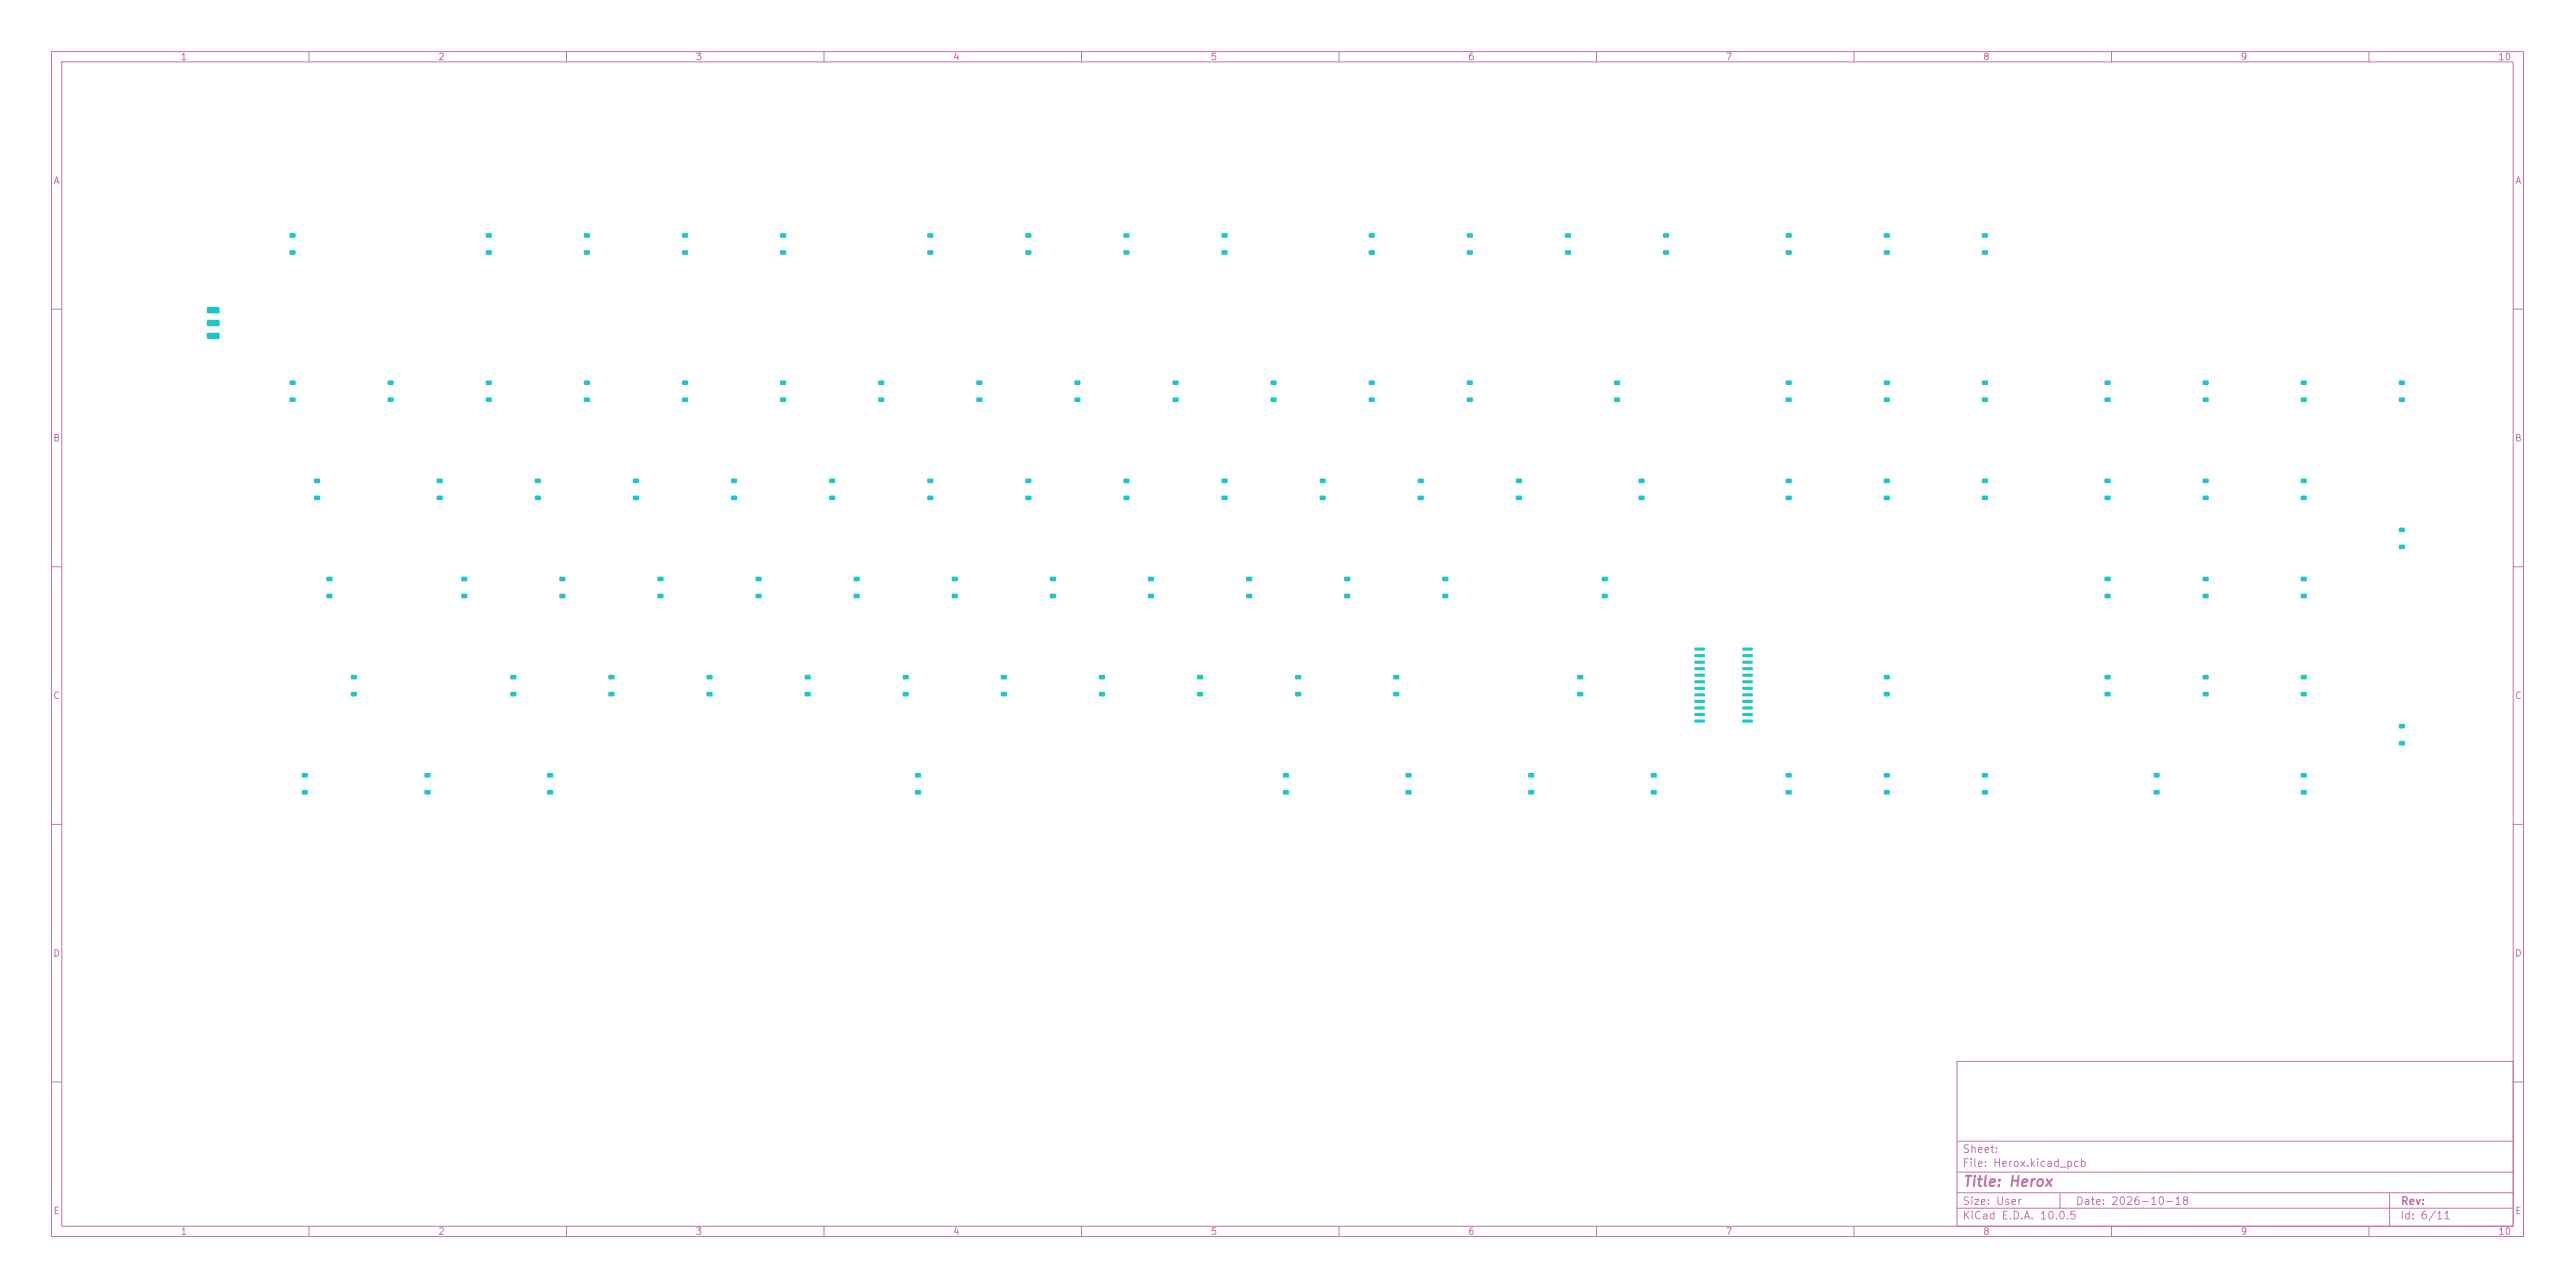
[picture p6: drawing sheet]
<svg xmlns="http://www.w3.org/2000/svg" width="500mm" height="250mm" viewBox="0 0 500 250" stroke-linecap="round" stroke-linejoin="round" font-family="sans-serif">
<defs><g id="words">
<text font-size="2" fill="#c872ab" x="381" y="230.8">Title: Herox</text>
<g font-size="1.5" fill="#c872ab">
<text x="380.9" y="226.9">File: Herox.kicad_pcb</text>
<text x="380.9" y="224.2">Sheet:</text>
<text x="380.9" y="237.1">KiCad E.D.A. 10.0.5</text>
<text x="380.9" y="234.3">Size: User</text>
<text x="402.9" y="234.3">Date: 2026-10-18</text>
<text x="465.9" y="237.1">Id: 6/11</text>
<text x="466" y="234.2">Rev:</text>
</g>
<g font-size="1.3" fill="#c872ab">
<text x="35" y="12">1</text>
<text x="85" y="12">2</text>
<text x="135" y="12">3</text>
<text x="185" y="12">4</text>
<text x="235" y="12">5</text>
<text x="285" y="12">6</text>
<text x="335" y="12">7</text>
<text x="385" y="12">8</text>
<text x="435" y="12">9</text>
<text x="485" y="12">10</text>
<text x="10.3" y="36">A</text>
<text x="488.3" y="36">A</text>
<text x="10.2" y="86">B</text>
<text x="488.2" y="86">B</text>
<text x="10.2" y="136">C</text>
<text x="488.2" y="136">C</text>
<text x="10.2" y="186">D</text>
<text x="488.2" y="186">D</text>
<text x="10.3" y="236">E</text>
<text x="35" y="240">1</text>
<text x="85" y="240">2</text>
<text x="135" y="240">3</text>
<text x="185" y="240">4</text>
<text x="235" y="240">5</text>
<text x="285" y="240">6</text>
<text x="335" y="240">7</text>
<text x="385" y="240">8</text>
<text x="435" y="240">9</text>
<text x="485" y="240">10</text>
<text x="488.3" y="236">E</text>
</g>
</g></defs>
<g fill="none" stroke="#c872ab" stroke-width=".19">
<path d="M10 10h480v230h-480zM12 12h476v226h-476zM60 10v2M110 10v2M160 10v2M210 10v2M260 10v2M310 10v2M360 10v2M410 10v2M460 10v2M10 60h2"/>
<path d="M488 60h2M10 110h2M488 110h2M10 160h2M488 160h2M10 210h2M380 206h108v32h-108zM488 210h2M60 238v2M110 238v2M160 238v2M210 238v2"/>
<path d="M260 238v2M310 238v2M360 238v2M380 234.5h108M380 231.5h108M380 227.5h108M380 221.5h108M400 231.5v3M410 238v2M460 238v2M464 231.5v6.5"/>
</g>
<g fill="#1ac8c8">
<path d="M323 48.6h1v.8h-1z"/>
<path d="M323 45.3h1v.8h-1z"/>
<path d="M94.4 77.2h1v.8h-1z"/>
<path d="M94.4 73.9h1v.8h-1z"/>
<path d="M151.5 48.6h1.1v.8h-1.1z"/>
<path d="M151.5 45.3h1.1v.8h-1.1z"/>
<path d="M94.4 48.6h1v.8h-1z"/>
<path d="M94.4 45.3h1v.8h-1z"/>
<path d="M63.4 115.3h1.1v.8h-1.1z"/>
<path d="M63.4 112h1.1v.8h-1.1z"/>
<path d="M113.4 48.6h1.1v.8h-1.1z"/>
<path d="M113.4 45.3h1.1v.8h-1.1z"/>
<path d="M446.8 153.4h1.1v.8h-1.1z"/>
<path d="M446.8 150.1h1.1v.8h-1.1z"/>
<path d="M58.7 153.4h1v.8h-1z"/>
<path d="M58.7 150.1h1v.8h-1z"/>
<path d="M465.8 77.2h1.1v.8h-1.1z"/>
<path d="M465.8 73.9h1.1v.8h-1.1z"/>
<path d="M408.7 115.3h1.1v.8h-1.1z"/>
<path d="M408.7 112h1.1v.8h-1.1z"/>
<path d="M365.8 153.4h1.1v.8h-1.1z"/>
<path d="M365.8 150.1h1.1v.8h-1.1z"/>
<path d="M232.5 134.3h1.1v.8h-1.1z"/>
<path d="M232.5 131h1.1v.8h-1.1z"/>
<path d="M296.8 153.4h1v.8h-1z"/>
<path d="M296.8 150.1h1v.8h-1z"/>
<path d="M303.9 48.6h1.1v.8h-1.1z"/>
<path d="M303.9 45.3h1.1v.8h-1.1z"/>
<path d="M265.8 48.6h1.1v.8h-1.1z"/>
<path d="M265.8 45.3h1.1v.8h-1.1z"/>
<path d="M313.4 77.2h1.1v.8h-1.1z"/>
<path d="M313.4 73.9h1.1v.8h-1.1z"/>
<path d="M242 115.3h1.1v.8h-1.1z"/>
<path d="M242 112h1.1v.8h-1.1z"/>
<path d="M106.3 153.4h1v.8h-1z"/>
<path d="M106.3 150.1h1v.8h-1z"/>
<path d="M175.3 134.3h1.1v.8h-1.1z"/>
<path d="M175.3 131h1.1v.8h-1.1z"/>
<path d="M99.1 134.3h1.1v.8h-1.1z"/>
<path d="M99.1 131h1.1v.8h-1.1z"/>
<path d="M137.2 134.3h1.1v.8h-1.1z"/>
<path d="M137.2 131h1.1v.8h-1.1z"/>
<path d="M427.7 115.3h1.1v.8h-1.1z"/>
<path d="M427.7 112h1.1v.8h-1.1z"/>
<path d="M180.1 48.6h1.1v.8h-1.1z"/>
<path d="M180.1 45.3h1.1v.8h-1.1z"/>
<path d="M446.8 77.2h1.1v.8h-1.1z"/>
<path d="M446.8 73.9h1.1v.8h-1.1z"/>
<path d="M256.3 96.2h1.1v.8h-1.1z"/>
<path d="M256.3 92.9h1.1v.8h-1.1z"/>
<path d="M199.1 48.6h1.1v.8h-1.1z"/>
<path d="M199.1 45.3h1.1v.8h-1.1z"/>
<path d="M346.8 153.4h1.1v.8h-1.1z"/>
<path d="M346.8 150.1h1.1v.8h-1.1z"/>
<path d="M246.8 77.2h1v.8h-1z"/>
<path d="M246.8 73.9h1v.8h-1z"/>
<path d="M284.9 48.6h1v.8h-1z"/>
<path d="M284.9 45.3h1v.8h-1z"/>
<path d="M265.8 77.2h1.1v.8h-1.1z"/>
<path d="M265.8 73.9h1.1v.8h-1.1z"/>
<path d="M418.2 153.4h1.1v.8h-1.1z"/>
<path d="M418.2 150.1h1.1v.8h-1.1z"/>
<path d="M213.4 134.3h1.1v.8h-1.1z"/>
<path d="M213.4 131h1.1v.8h-1.1z"/>
<path d="M56.3 77.2h1v.8h-1z"/>
<path d="M56.3 73.9h1v.8h-1z"/>
<path d="M208.7 77.2h1v.8h-1z"/>
<path d="M208.7 73.9h1v.8h-1z"/>
<path d="M427.7 134.3h1.1v.8h-1.1z"/>
<path d="M427.7 131h1.1v.8h-1.1z"/>
<path d="M118.2 134.3h1.1v.8h-1.1z"/>
<path d="M118.2 131h1.1v.8h-1.1z"/>
<path d="M146.8 115.3h1v.8h-1z"/>
<path d="M146.8 112h1v.8h-1z"/>
<path d="M284.9 77.2h1v.8h-1z"/>
<path d="M284.9 73.9h1v.8h-1z"/>
<path d="M103.9 96.2h1.1v.8h-1.1z"/>
<path d="M103.9 92.9h1.1v.8h-1.1z"/>
<path d="M346.8 77.2h1.1v.8h-1.1z"/>
<path d="M346.8 73.9h1.1v.8h-1.1z"/>
<path d="M311.1 115.3h1v.8h-1z"/>
<path d="M311.1 112h1v.8h-1z"/>
<path d="M273 153.4h1v.8h-1z"/>
<path d="M273 150.1h1v.8h-1z"/>
<path d="M408.7 77.2h1.1v.8h-1.1z"/>
<path d="M408.7 73.9h1.1v.8h-1.1z"/>
<path d="M280.1 115.3h1.1v.8h-1.1z"/>
<path d="M280.1 112h1.1v.8h-1.1z"/>
<path d="M184.9 115.3h1v.8h-1z"/>
<path d="M184.9 112h1v.8h-1z"/>
<path d="M446.8 96.2h1.1v.8h-1.1z"/>
<path d="M446.8 92.9h1.1v.8h-1.1z"/>
<path d="M365.8 96.2h1.1v.8h-1.1z"/>
<path d="M365.8 92.9h1.1v.8h-1.1z"/>
<path d="M189.6 77.2h1.1v.8h-1.1z"/>
<path d="M189.6 73.9h1.1v.8h-1.1z"/>
<path d="M261.1 115.3h1v.8h-1z"/>
<path d="M261.1 112h1v.8h-1z"/>
<path d="M318.2 96.2h1.1v.8h-1.1z"/>
<path d="M318.2 92.9h1.1v.8h-1.1z"/>
<path d="M151.5 77.2h1.1v.8h-1.1z"/>
<path d="M151.5 73.9h1.1v.8h-1.1z"/>
<path d="M194.4 134.3h1.1v.8h-1.1z"/>
<path d="M194.4 131h1.1v.8h-1.1z"/>
<path d="M249.2 153.4h1v.8h-1z"/>
<path d="M249.2 150.1h1v.8h-1z"/>
<path d="M365.8 77.2h1.1v.8h-1.1z"/>
<path d="M365.8 73.9h1.1v.8h-1.1z"/>
<path d="M40.2 64.6h2.3l.2 .2-.1 .9-.2 .1h-2.1l-.1-.2z"/>
<path d="M40.2 62.1h2.3l.2 .2-.1 .9-.2 .1h-2.1l-.1-.2z"/>
<path d="M40.2 59.6h2.3l.2 .2-.1 .9-.2 .1h-2.1l-.1-.2z"/>
<path d="M346.8 96.2h1.1v.8h-1.1z"/>
<path d="M346.8 92.9h1.1v.8h-1.1z"/>
<path d="M320.6 153.4h1.1v.8h-1.1z"/>
<path d="M320.6 150.1h1.1v.8h-1.1z"/>
<path d="M56.3 48.6h1v.8h-1z"/>
<path d="M56.3 45.3h1v.8h-1z"/>
<path d="M61 96.2h1.1v.8h-1.1z"/>
<path d="M61 92.9h1.1v.8h-1.1z"/>
<path d="M338.3 125.7h2v.5l-1.9 .1z"/>
<path d="M338.3 127h2v.5h-1.9z"/>
<path d="M338.3 128.3l2-.1v.5l-1.9 .1z"/>
<path d="M338.3 129.5h2v.5l-1.9 .1z"/>
<path d="M338.3 130.8h2v.5l-1.9 .1z"/>
<path d="M338.3 132.1l2-.1v.5l-1.9 .1z"/>
<path d="M338.3 133.3h2v.5l-1.9 .1z"/>
<path d="M338.3 134.6h2v.5l-1.9 .1z"/>
<path d="M338.3 135.9h2v.5h-1.9z"/>
<path d="M338.3 137.2l2-.1v.5l-1.9 .1z"/>
<path d="M338.3 138.4h2v.5l-1.9 .1z"/>
<path d="M338.3 139.7h2v.5h-1.9z"/>
<path d="M329 139.7h2v.5h-1.9z"/>
<path d="M329 138.4h2v.5l-1.9 .1z"/>
<path d="M329 137.2l2-.1v.5l-1.9 .1z"/>
<path d="M329 135.9h2v.5h-1.9z"/>
<path d="M329 134.6h2v.5l-1.9 .1z"/>
<path d="M329 133.3h2v.5l-1.9 .1z"/>
<path d="M329 132.1l2-.1v.5l-1.9 .1z"/>
<path d="M329 130.8h2v.5l-1.9 .1z"/>
<path d="M329 129.5h2v.5l-1.9 .1z"/>
<path d="M329 128.3l2-.1v.5l-1.9 .1z"/>
<path d="M329 127h2v.5h-1.9z"/>
<path d="M329 125.7h2v.5l-1.9 .1z"/>
<path d="M237.2 48.6h1.1v.8h-1.1z"/>
<path d="M237.2 45.3h1.1v.8h-1.1z"/>
<path d="M408.7 134.3h1.1v.8h-1.1z"/>
<path d="M408.7 131h1.1v.8h-1.1z"/>
<path d="M84.8 96.2h1.1v.8h-1.1z"/>
<path d="M84.8 92.9h1.1v.8h-1.1z"/>
<path d="M465.8 105.8h1.1v.7h-1.1z"/>
<path d="M465.8 102.5h1.1v.7h-1.1z"/>
<path d="M89.6 115.3h1.1v.8h-1.1z"/>
<path d="M89.6 112h1.1v.8h-1.1z"/>
<path d="M384.9 96.2h1.1v.8h-1.1z"/>
<path d="M384.9 92.9h1.1v.8h-1.1z"/>
<path d="M199.1 96.2h1.1v.8h-1.1z"/>
<path d="M199.1 92.9h1.1v.8h-1.1z"/>
<path d="M113.4 77.2h1.1v.8h-1.1z"/>
<path d="M113.4 73.9h1.1v.8h-1.1z"/>
<path d="M408.7 96.2h1.1v.8h-1.1z"/>
<path d="M408.7 92.9h1.1v.8h-1.1z"/>
<path d="M306.3 134.3h1.1v.8h-1.1z"/>
<path d="M306.3 131h1.1v.8h-1.1z"/>
<path d="M203.9 115.3h1.1v.8h-1.1z"/>
<path d="M203.9 112h1.1v.8h-1.1z"/>
<path d="M156.3 134.3h1.1v.8h-1.1z"/>
<path d="M156.3 131h1.1v.8h-1.1z"/>
<path d="M161 96.2h1.1v.8h-1.1z"/>
<path d="M161 92.9h1.1v.8h-1.1z"/>
<path d="M275.3 96.2h1.1v.8h-1.1z"/>
<path d="M275.3 92.9h1.1v.8h-1.1z"/>
<path d="M132.5 48.6h1v.8h-1z"/>
<path d="M132.5 45.3h1v.8h-1z"/>
<path d="M227.7 77.2h1.1v.8h-1.1z"/>
<path d="M227.7 73.9h1.1v.8h-1.1z"/>
<path d="M177.7 153.4h1.1v.8h-1.1z"/>
<path d="M177.7 150.1h1.1v.8h-1.1z"/>
<path d="M170.6 77.2h1v.8h-1z"/>
<path d="M170.6 73.9h1v.8h-1z"/>
<path d="M270.6 134.3h1.1v.8h-1.1z"/>
<path d="M270.6 131h1.1v.8h-1.1z"/>
<path d="M165.8 115.3h1.1v.8h-1.1z"/>
<path d="M165.8 112h1.1v.8h-1.1z"/>
<path d="M237.2 96.2h1.1v.8h-1.1z"/>
<path d="M237.2 92.9h1.1v.8h-1.1z"/>
<path d="M384.9 153.4h1.1v.8h-1.1z"/>
<path d="M384.9 150.1h1.1v.8h-1.1z"/>
<path d="M446.8 115.3h1.1v.8h-1.1z"/>
<path d="M446.8 112h1.1v.8h-1.1z"/>
<path d="M465.8 143.9h1.1v.7h-1.1z"/>
<path d="M465.8 140.6h1.1v.7h-1.1z"/>
<path d="M446.8 134.3h1.1v.8h-1.1z"/>
<path d="M446.8 131h1.1v.8h-1.1z"/>
<path d="M180.1 96.2h1.1v.8h-1.1z"/>
<path d="M180.1 92.9h1.1v.8h-1.1z"/>
<path d="M427.7 77.2h1.1v.8h-1.1z"/>
<path d="M427.7 73.9h1.1v.8h-1.1z"/>
<path d="M384.9 48.6h1.1v.8h-1.1z"/>
<path d="M384.9 45.3h1.1v.8h-1.1z"/>
<path d="M251.5 134.3h1.1v.8h-1.1z"/>
<path d="M251.5 131h1.1v.8h-1.1z"/>
<path d="M365.8 48.6h1.1v.8h-1.1z"/>
<path d="M365.8 45.3h1.1v.8h-1.1z"/>
<path d="M68.2 134.3h1v.8h-1z"/>
<path d="M68.2 131h1v.8h-1z"/>
<path d="M223 115.3h1v.8h-1z"/>
<path d="M223 112h1v.8h-1z"/>
<path d="M384.9 77.2h1.1v.8h-1.1z"/>
<path d="M384.9 73.9h1.1v.8h-1.1z"/>
<path d="M82.5 153.4h1v.8h-1z"/>
<path d="M82.5 150.1h1v.8h-1z"/>
<path d="M108.7 115.3h1v.8h-1z"/>
<path d="M108.7 112h1v.8h-1z"/>
<path d="M294.4 96.2h1.1v.8h-1.1z"/>
<path d="M294.4 92.9h1.1v.8h-1.1z"/>
<path d="M142 96.2h1.1v.8h-1.1z"/>
<path d="M142 92.9h1.1v.8h-1.1z"/>
<path d="M122.9 96.2h1.1v.8h-1.1z"/>
<path d="M122.9 92.9h1.1v.8h-1.1z"/>
<path d="M346.8 48.6h1.1v.8h-1.1z"/>
<path d="M346.8 45.3h1.1v.8h-1.1z"/>
<path d="M75.3 77.2h1.1v.8h-1.1z"/>
<path d="M75.3 73.9h1.1v.8h-1.1z"/>
<path d="M127.7 115.3h1.1v.8h-1.1z"/>
<path d="M127.7 112h1.1v.8h-1.1z"/>
<path d="M218.2 96.2h1.1v.8h-1.1z"/>
<path d="M218.2 92.9h1.1v.8h-1.1z"/>
<path d="M365.8 134.3h1.1v.8h-1.1z"/>
<path d="M365.8 131h1.1v.8h-1.1z"/>
<path d="M132.5 77.2h1v.8h-1z"/>
<path d="M132.5 73.9h1v.8h-1z"/>
<path d="M218.2 48.6h1.1v.8h-1.1z"/>
<path d="M218.2 45.3h1.1v.8h-1.1z"/>
<path d="M427.7 96.2h1.1v.8h-1.1z"/>
<path d="M427.7 92.9h1.1v.8h-1.1z"/>
</g>
<use href="#words"/>
</svg>
